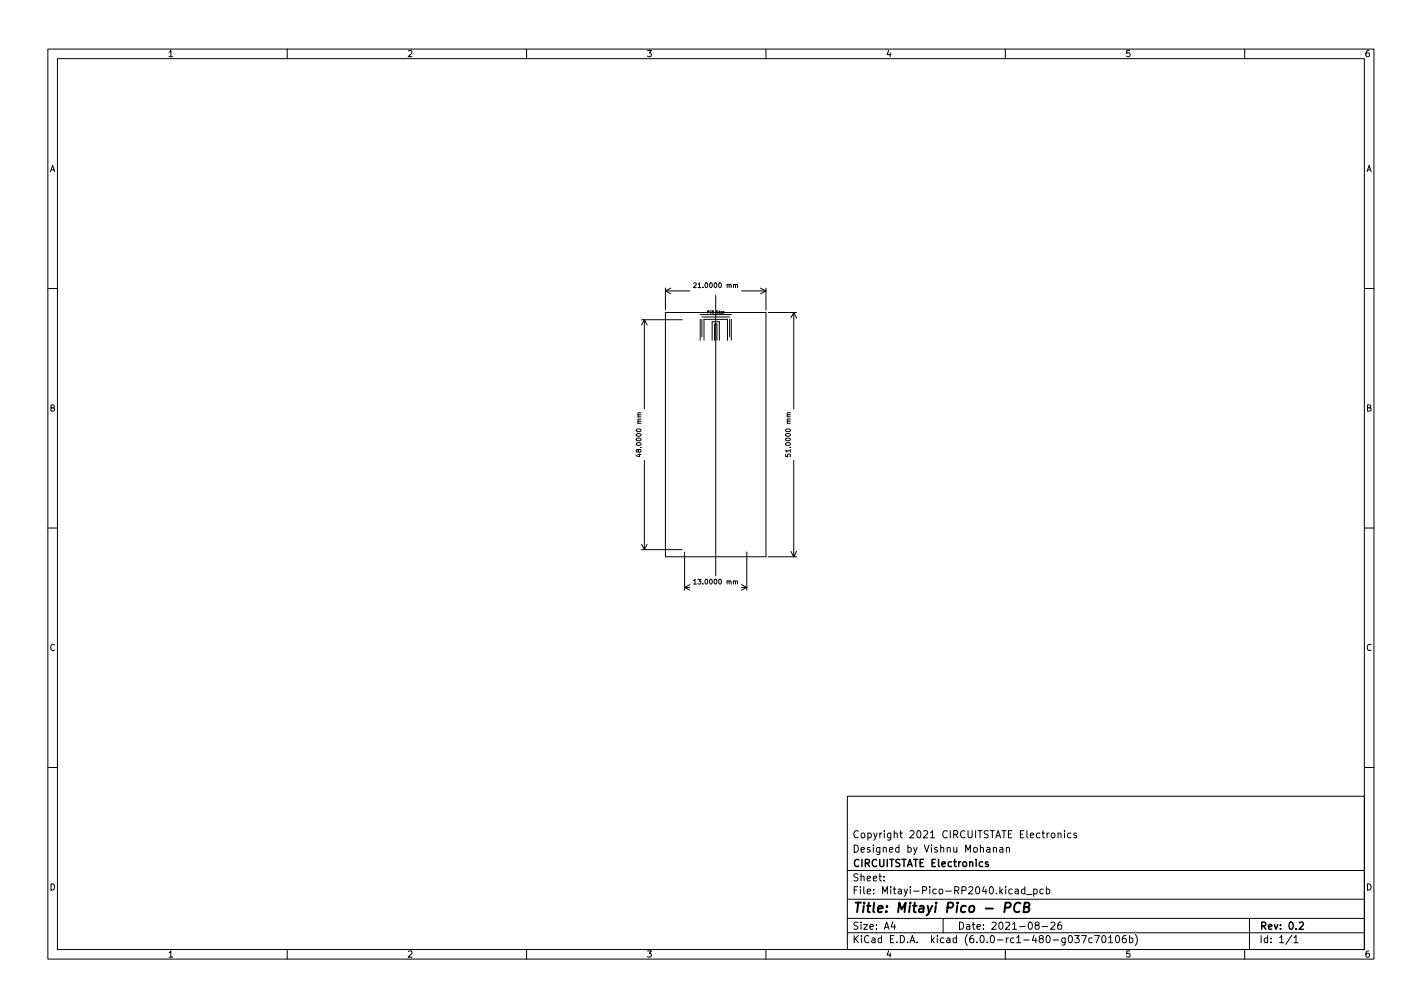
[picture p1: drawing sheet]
<svg xmlns="http://www.w3.org/2000/svg" width="297mm" height="210mm" viewBox="0 0 297 210" stroke-linecap="round" stroke-linejoin="round" font-family="sans-serif">
<defs><g id="words">
<text font-size="2.8" x="178" y="190.6">Title: Mitayi Pico - PCB</text>
<g font-size="2.1">
<text x="178" y="178">Designed by Vishnu Mohanan</text>
<text x="178" y="175">Copyright 2021 CIRCUITSTATE Electronics</text>
<text x="178" y="184">Sheet:</text>
<text x="178" y="181">CIRCUITSTATE Electronics</text>
<text x="178" y="186.7">File: Mitayi-Pico-RP2040.kicad_pcb</text>
<text x="178" y="196.9">KiCad E.D.A. kicad (6.0.0-rc1-480-g037c70106b)</text>
<text x="178" y="194.1">Size: A4</text>
<text x="200" y="194.1">Date: 2021-08-26</text>
<text x="263" y="194.1">Rev: 0.2</text>
<text x="263" y="196.9">Id: 1/1</text>
</g>
<g font-size="1.8">
<text x="35" y="11.9">1</text>
<text x="85" y="11.9">2</text>
<text x="135" y="11.9">3</text>
<text x="185" y="11.9">4</text>
<text x="235" y="11.9">5</text>
<text x="285" y="11.9">6</text>
<text x="10.3" y="35.9">A</text>
<text x="285.3" y="35.9">A</text>
<text x="10.3" y="85.9">B</text>
<text x="285.3" y="85.9">B</text>
<text x="10.3" y="135.9">C</text>
<text x="285.3" y="135.9">C</text>
<text x="10.3" y="185.9">D</text>
<text x="285.3" y="185.9">D</text>
<text x="35" y="199.9">1</text>
<text x="85" y="199.9">2</text>
<text x="135" y="199.9">3</text>
<text x="185" y="199.9">4</text>
<text x="235" y="199.9">5</text>
<text x="285" y="199.9">6</text>
</g>
<g font-size="1.4">
<text x="145.6" y="60.1">21.0000 mm</text>
<text x="133.9" y="94.7" transform="rotate(-90 133.9 94.7)">48.0000 mm</text>
<text x="165.2" y="94.7" transform="rotate(-90 165.2 94.7)">51.0000 mm</text>
<text x="145.6" y="122">13.0000 mm</text>
</g>
<text font-size=".7" x="147.8" y="65.4">PCB Edge</text>
</g></defs>
<g fill="none" stroke="#000" stroke-width=".21">
<path d="M10 10.2h277v190.1h-277zM12 12.2h273v186.1h-273zM60 10.2v2M110 10.2v2M160 10.2v2M210 10.2v2M260 10.2v2M144.9 59.1h.4l.2 .2-.7 .8h.7M153.6 59.5l.4-.1 .1 .7M10 60.2h2M134 66.8h8.5M134.6 66.8v18.6"/>
<path d="M134.6 66.8l-.6 1.1M134.6 66.8l.6 1.1M139 65.2h21v51h-21zM139 60.2v4.5M139 60.7h5.1M139 60.7l1.1 .6M140.1 60.2l-1.1 .5M146.3 66.7v4.3M146.3 65.7h6.5M146.6 66.7v3.6M146.6 66.2h5.8M147.1 71v-4.3h4.9v4.3"/>
<path d="M148.8 71v-3.8h1.5v3.8M149.3 71v-3.3h.5v3.3M149.5 61.6v58.6M152.4 66.7v3.6M152.8 66.7v4.3M154.9 60.7h5.1M158.9 60.2l1.1 .5M160 60.2v4.5M160 60.7l-1.1 .6M160.5 65.2h5.9M165.8 65.2v20.2M165.8 65.2l-.6 1.2"/>
<path d="M165.8 65.2l.6 1.2M285 60.2h2M133.6 94.8v.6l-.7-.3M133.9 86.2h-.6l.1 .4M134.6 96.1v18.7M164.1 94.8v.5l.5 .1-.1-.5 .5-.1v.6M165.1 86.2h-.6l.1 .4M165.8 96.1v20.1M10 110.2h2M134 114.8h8.5M134 113.6l.6 1.2M135.2 113.6l-.6 1.2"/>
<path d="M143 115.3v7.9M156 115.3v7.9M160.5 116.2h5.9M165.2 115.1l.6 1.1M166.4 115.1l-.6 1.1M285 110.2h2M143 122.6h1.1M143 122.6l1.1 .6M144.1 122.1l-1.1 .5M144.9 121.2l.3-.2v1M144.9 122h.6M153.6 121.4l.4-.1 .1 .7"/>
<path d="M154.9 122.1l1.1 .5M154.9 122.6h1.1M156 122.6l-1.1 .6M10 160.2h2M177 166.3h108v32h-108zM206.1 177h.6l.1 .9M206.8 177.3l-.5 .1-.2 .2 .2 .3h.5M207.5 177.1l.2-.2 .4 .1v.9M207.5 176.9v1M208.9 177h.5l.1 .9M209.5 177.3l-.5 .1-.2 .2 .2 .3h.5M210.2 177.1l.2-.2 .4 .1 .1 .9"/>
<path d="M210.2 176.9v1M219.6 174.1l.3-.2 .4 .2 .1 .5-.2 .3h-.3l-.3-.1zM221 174.1l.2-.2 .4 .1v.9M221 173.9v1M222.4 173.4v.2M222.4 173.9v1M223.7 174l-.4-.1-.3 .3 .1 .7h.6M224.9 174l-.4-.1-.2 .2 .1 .3 .5 .1v.4h-.6M285 160.2h2M60 198.3v2M110 198.3v2M160 198.3v2"/>
<path d="M177 194.8h108M177 191.8h108M177 187.8h108M177 181.8h108M184.6 183.8v.1M184.6 183v.1M186.5 192.5l-.4 1h1M186.9 193v1M197 191.8v3M210 198.3v2M212.1 185.7h.5l.1 .9M212.7 186l-.5 .1-.2 .2 .2 .3h.5"/>
<path d="M214.1 185.7l-.5-.1-.2 .3 .1 .7h.6M214.1 185.1v1.5M214.4 186.8h1.2M215.9 185.7l.5-.1 .2 .3-.1 .7h-.6M215.9 185.6v1.5M216.5 193.2l-.3-.3 .1-.2 .2-.2 .4 .1 .2 .2-.1 .2-.6 .2-.2 .3 .1 .4 .2 .1h.3l.3-.3v-.2l-.3-.3M217.7 193.5h1.2M217.9 185.7l-.4-.1-.3 .3 .2 .7h.5M218.6 185.7l.4-.1 .3 .3-.2 .7h-.5M218.6 185.1v1.5M219.5 192.7l.6-.2 .3 .5-1 1h1M221.6 192.5l-.4 .1a1.01 1.01 0 0 0 0 1.4l.5-.1 .1-.5-.3-.3h-.3l-.3 .3"/>
<path d="M224.5 195.3h.9l-.5 .6 .5 .1v.7l-.3 .1-.6-.1M225.9 195.3h1l-.6 1.5M228.1 195.9l-.4-.1-.3 .3 .2 .7h.5M228.6 195.3h1l-.6 1.5M230.3 195.5l.2-.2a.8 .8 0 0 1 .5 .8 .8 .8 0 0 1-.5 .7l-.2-.1-.2-.4zM231.6 195.8l.4-.5v1.5M231.6 196.8h.8M233.2 195.4l.2-.1a.8 .8 0 0 1 .5 .8 .8 .8 0 0 1-.5 .7 1 1 0 0 1-.2-1.4zM235.1 195.3l-.4 .1a1.01 1.01 0 0 0 0 1.4l.5-.1 .1-.5-.3-.3-.4 .1-.2 .2M235.9 195.9l.5-.1 .2 .3-.1 .7h-.6M235.9 195.3v1.5M237.1 195.1a1.72 1.72 0 0 1 0 2.3"/>
<path d="M260 198.3v2M261 191.8v6.5M269.9 195.3l-1.3 1.9M270.3 195.8l.4-.5v1.5M270.3 196.8h.8"/>
</g>
<path d="M206.4 180l-.3-.1-.3 .2 .1 .3 .5 .1v.4h-.6M271.4 192.7l.6-.2 .3 .5-1 1h1" fill="none" stroke="#000" stroke-width=".3"/>
<path d="M209.9 189.5h.8l.3-.2a.51 .51 0 0 0-.2-.8h-.8l-.2 2M213.2 188.7a.88 .88 0 0 0-1-.1 .88 .88 0 0 0-.4 1 .69 .69 0 0 0 .3 .8 .69 .69 0 0 0 .9-.1M213.9 189.4h.7l.3-.2 .1-.4-.1-.2-.9-.1-.2 2h.8l.3-.2a.53 .53 0 0 0 0-.8l-.3-.1" fill="none" stroke="#000" stroke-width=".4"/>
<use href="#words"/>
</svg>
